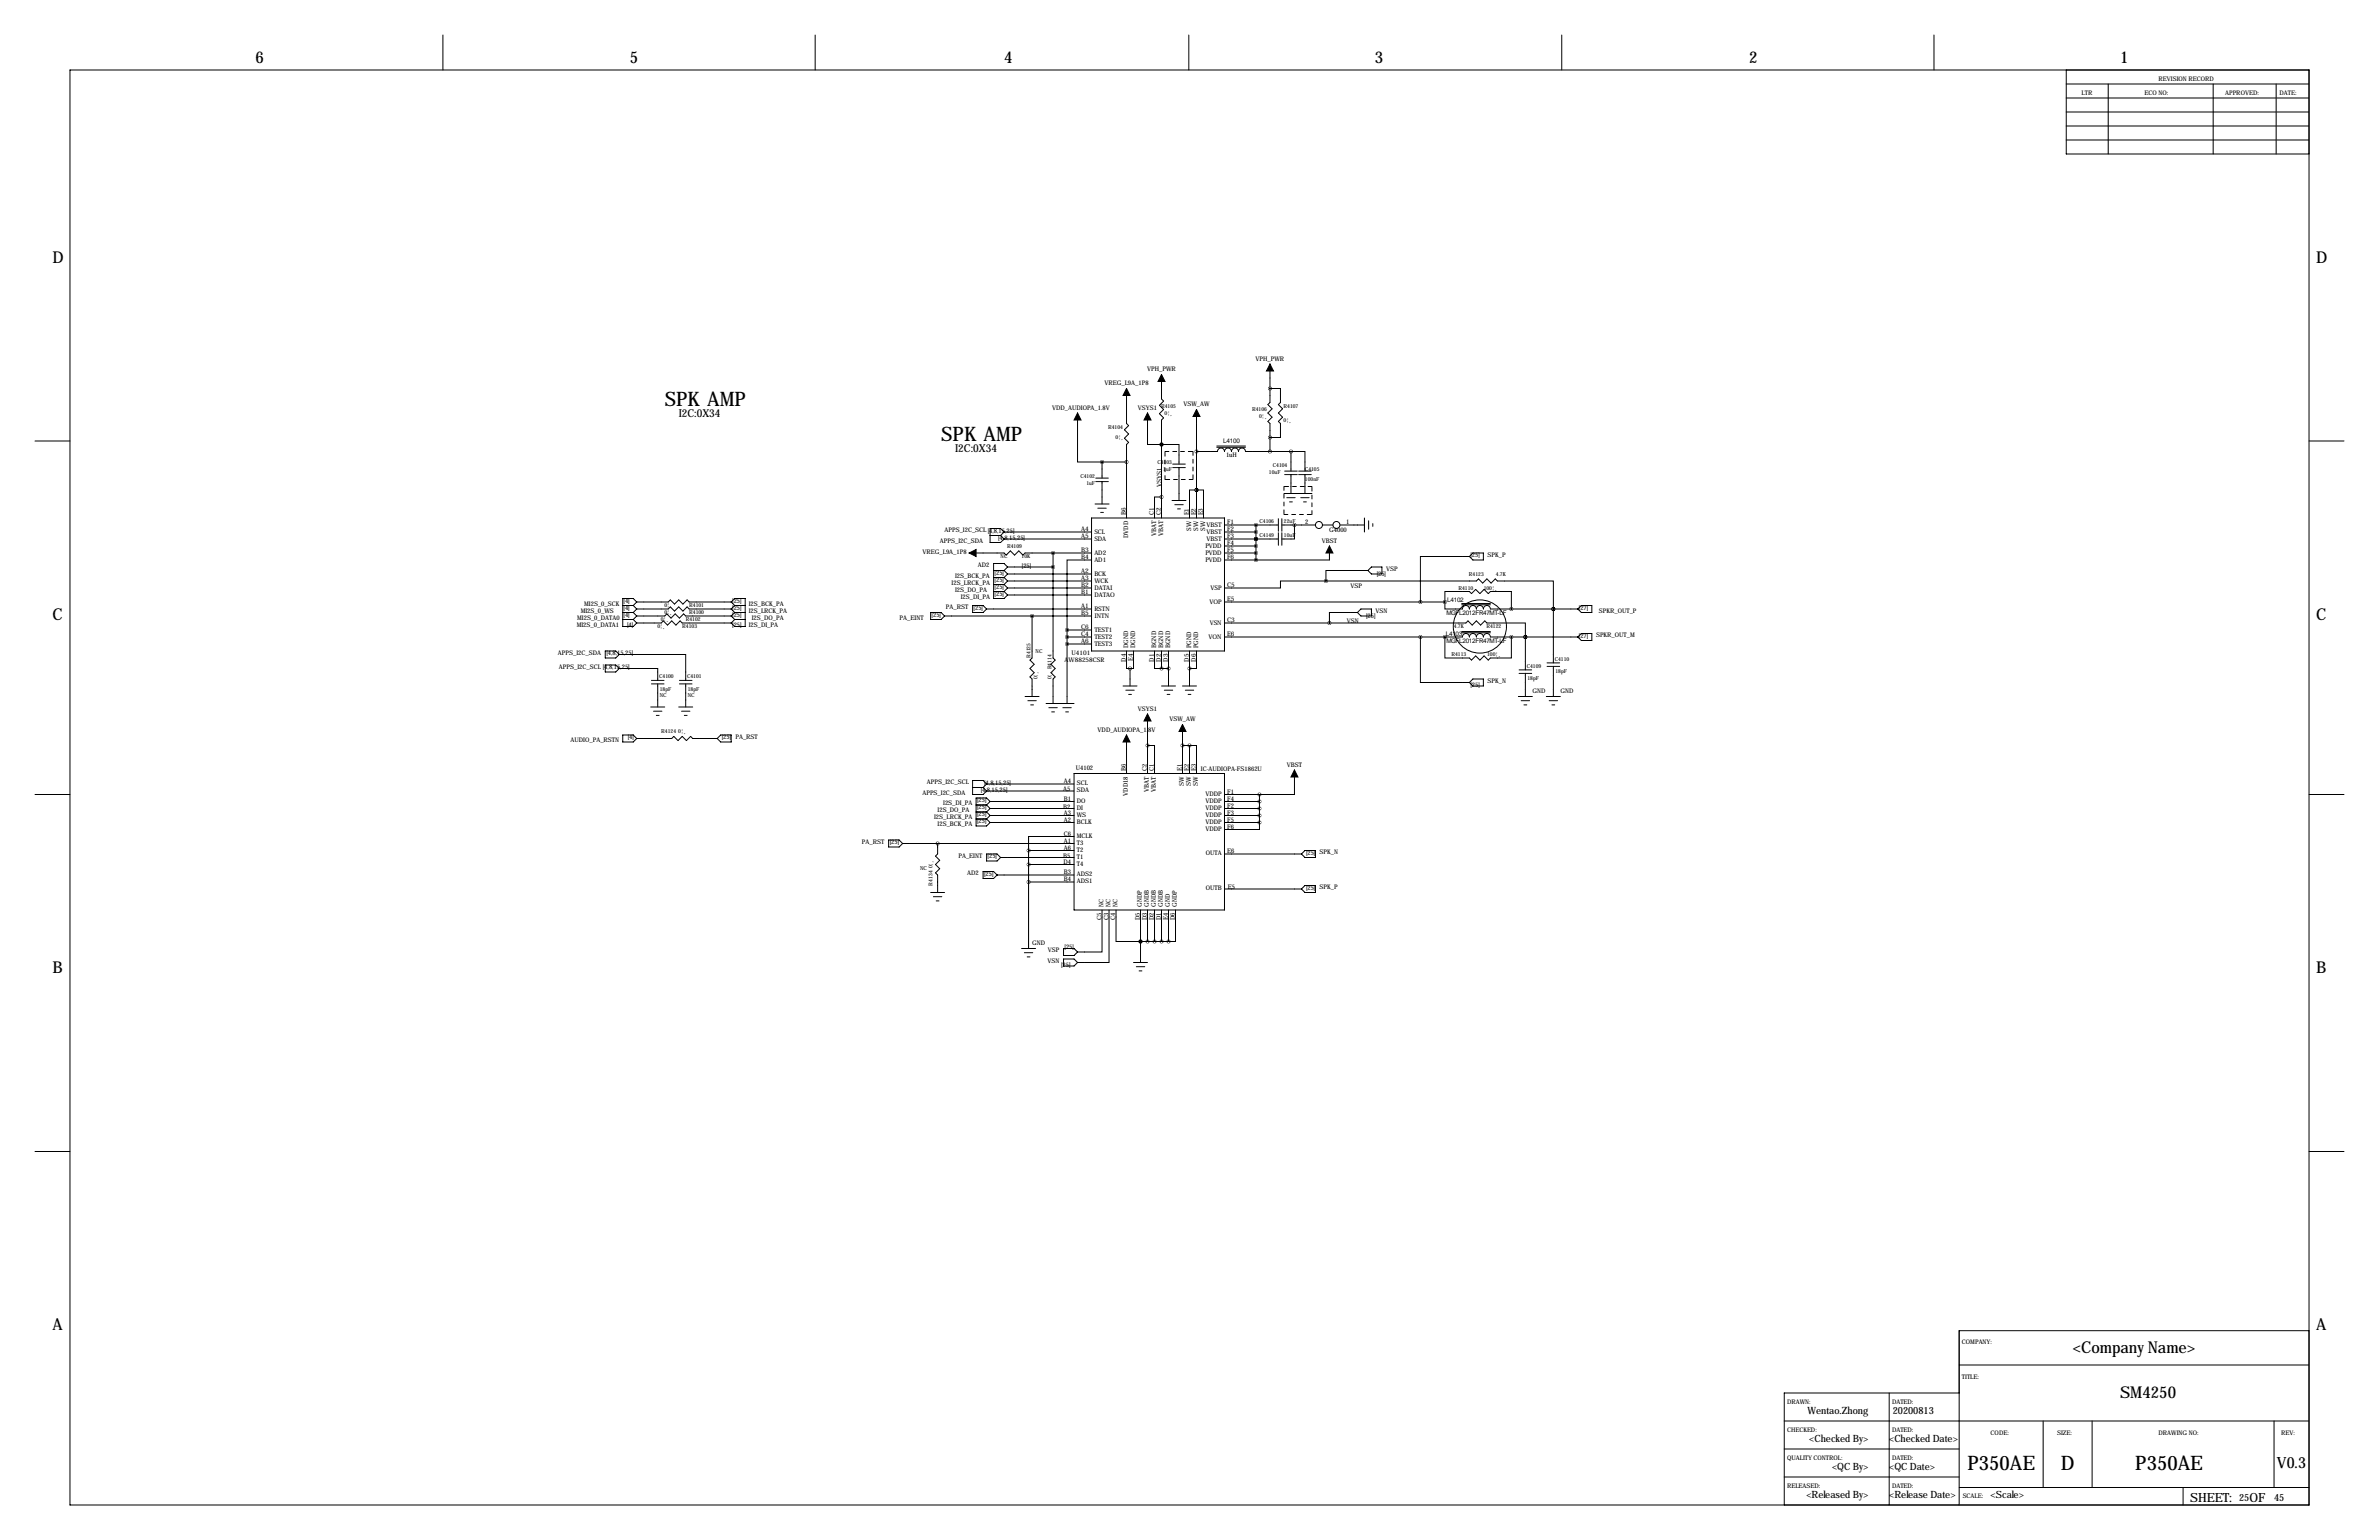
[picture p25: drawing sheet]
<svg xmlns="http://www.w3.org/2000/svg" width="864mm" height="559mm" viewBox="0 0 864 559" stroke-linecap="round" stroke-linejoin="round" font-family="sans-serif">
<defs><g id="words">
<g font-size="7.3">
<text x="241.3" y="147.3">SPK AMP</text>
<text x="341.6" y="160">SPK AMP</text>
<text x="714.2" y="533.3">P350AE</text>
<text x="748.1" y="533.3">D</text>
<text x="775.1" y="533.3">P350AE</text>
</g>
<g font-size="5.9">
<text x="92.7" y="22.9">6</text>
<text x="228.6" y="22.9">5</text>
<text x="364.5" y="22.9">4</text>
<text x="499.1" y="22.9">3</text>
<text x="635" y="22.9">2</text>
<text x="769.6" y="22.9">1</text>
<text x="19" y="95.2">D</text>
<text x="840.7" y="95.2">D</text>
<text x="19" y="224.8">C</text>
<text x="840.7" y="224.8">C</text>
<text x="19" y="353.1">B</text>
<text x="840.7" y="353.1">B</text>
<text x="19" y="482.6">A</text>
<text x="840.7" y="482.6">A</text>
<text x="752.5" y="490.9">&lt;Company Name&gt;</text>
<text x="769.6" y="507.4">SM4250</text>
</g>
<text font-size="5.6" x="826.6" y="532.7">V0.3</text>
<g font-size="4.6">
<text x="795" y="544.8">SHEET:</text>
<text x="816.6" y="544.8">OF</text>
</g>
<g font-size="4">
<text x="246.4" y="151.1">I2C:0X34</text>
<text x="346.7" y="163.8">I2C:0X34</text>
</g>
<g font-size="3.6">
<text x="656.1" y="513">Wentao.Zhong</text>
<text x="687.1" y="513">20200813</text>
<text x="656.8" y="523.2">&lt;Checked By&gt;</text>
<text x="685.8" y="523.2">&lt;Checked Date&gt;</text>
<text x="665.1" y="533.3">&lt;QC By&gt;</text>
<text x="685.8" y="533.3">&lt;QC Date&gt;</text>
<text x="655.7" y="543.5">&lt;Released By&gt;</text>
<text x="685.8" y="543.5">&lt;Release Date&gt;</text>
<text x="722.6" y="543.5">&lt;Scale&gt;</text>
<text x="812.8" y="544.8">25</text>
<text x="825.5" y="544.8">45</text>
</g>
<g font-size="2.3">
<text x="783.6" y="29.2">REVISION RECORD</text>
<text x="755.6" y="34.3">LTR</text>
<text x="778.5" y="34.3">ECO NO:</text>
<text x="807.7" y="34.3">APPROVED:</text>
<text x="827.5" y="34.3">DATE:</text>
<text x="455.8" y="130.8">VPH_PWR</text>
<text x="416.4" y="134.6">VPH_PWR</text>
<text x="400.9" y="139.7">VREG_L9A_1P8</text>
<text x="382" y="148.6">VDD_AUDIOPA_1.8V</text>
<text x="413.1" y="148.6">VSYS1</text>
<text x="429.6" y="147.3">VSW_AW</text>
<text x="444.1" y="160.8">L4100</text>
<text x="445.1" y="165.9">1uH</text>
<text x="421.6" y="176.5" transform="rotate(-90 421.6 176.5)">VSYS1</text>
<text x="408.7" y="186.9" transform="rotate(-90 408.7 186.9)">B6</text>
<text x="418.8" y="186.9" transform="rotate(-90 418.8 186.9)">C1</text>
<text x="421.4" y="186.9" transform="rotate(-90 421.4 186.9)">C2</text>
<text x="431.5" y="186.9" transform="rotate(-90 431.5 186.9)">E1</text>
<text x="434.1" y="186.9" transform="rotate(-90 434.1 186.9)">E2</text>
<text x="436.6" y="186.9" transform="rotate(-90 436.6 186.9)">E3</text>
<text x="438" y="191.1">VBST</text>
<text x="445.5" y="190.2">F1</text>
<text x="473.8" y="190.2">2</text>
<text x="488.7" y="190.2">1</text>
<text x="341.2" y="196.8">APPS_I2C_SDA</text>
<text x="342.9" y="193">APPS_I2C_SCL [4,8,15,25]</text>
<text x="362.4" y="195.8">[4,8,15,25]</text>
<text x="392.5" y="192.8">A4</text>
<text x="392.5" y="195.3">A5</text>
<text x="397.3" y="193.6">SCL</text>
<text x="397.3" y="196.1">SDA</text>
<text x="409.5" y="195.2" transform="rotate(-90 409.5 195.2)">DVDD</text>
<text x="419.7" y="194.6" transform="rotate(-90 419.7 194.6)">VBAT</text>
<text x="422.2" y="194.6" transform="rotate(-90 422.2 194.6)">VBAT</text>
<text x="432.4" y="192.5" transform="rotate(-90 432.4 192.5)">SW</text>
<text x="434.9" y="192.5" transform="rotate(-90 434.9 192.5)">SW</text>
<text x="437.4" y="192.5" transform="rotate(-90 437.4 192.5)">SW</text>
<text x="438" y="193.6">VBST</text>
<text x="438" y="196.1">VBST</text>
<text x="445.5" y="192.8">F2</text>
<text x="445.5" y="195.3">F3</text>
<text x="445.5" y="197.9">F4</text>
<text x="479.8" y="196.8">VBST</text>
<text x="482.5" y="193">G4000</text>
<text x="334.9" y="200.9">VREG_L9A_1P8</text>
<text x="392.5" y="200.4">B3</text>
<text x="392.5" y="202.9">B4</text>
<text x="397.3" y="201.2">AD2</text>
<text x="397.3" y="203.8">AD1</text>
<text x="437.6" y="198.7">PVDD</text>
<text x="437.6" y="201.2">PVDD</text>
<text x="437.6" y="203.8">PVDD</text>
<text x="445.5" y="200.4">F5</text>
<text x="445.5" y="202.9">F6</text>
<text x="533.8" y="202.2">[25]</text>
<text x="540" y="201.9">SPK_P</text>
<text x="346.7" y="209.6">I2S_BCK_PA</text>
<text x="354.9" y="205.7">AD2</text>
<text x="361.1" y="208.5">[25]</text>
<text x="371" y="206">[25]</text>
<text x="392.5" y="208">A2</text>
<text x="397.3" y="208.8">BCK</text>
<text x="499.7" y="209.1">[25]</text>
<text x="503.2" y="207">VSP</text>
<text x="345.4" y="212.1">I2S_LRCK_PA</text>
<text x="346.7" y="214.6">I2S_DO_PA</text>
<text x="361.1" y="211.1">[25]</text>
<text x="361.1" y="213.6">[25]</text>
<text x="392.5" y="210.6">A3</text>
<text x="392.5" y="215.6">B1</text>
<text x="392.5" y="213.1">B2</text>
<text x="397.3" y="211.4">WCK</text>
<text x="397.3" y="213.9">DATAI</text>
<text x="439.4" y="213.9">VSP</text>
<text x="445.5" y="213.1">C5</text>
<text x="490.2" y="213.4">VSP</text>
<text x="212.1" y="219.7">MI2S_0_SCK</text>
<text x="226.4" y="218.7">[4]</text>
<text x="226.4" y="221.2">[4]</text>
<text x="265.8" y="218.7">[25]</text>
<text x="265.8" y="221.2">[25]</text>
<text x="271.8" y="219.7">I2S_BCK_PA</text>
<text x="343.4" y="221">PA_RST</text>
<text x="348.7" y="217.2">I2S_DI_PA</text>
<text x="353.4" y="221.2">[25]</text>
<text x="361.1" y="216.2">[25]</text>
<text x="392.5" y="220.7">A1</text>
<text x="397.3" y="221.5">RSTN</text>
<text x="397.3" y="216.5">DATAO</text>
<text x="439" y="219">VOP</text>
<text x="445.5" y="218.2">E5</text>
<text x="525.4" y="218.4">L4102</text>
<text x="573.2" y="221.2">[27]</text>
<text x="209.4" y="227.3">MI2S_0_DATA1</text>
<text x="209.5" y="224.8">MI2S_0_DATA0</text>
<text x="210.8" y="222.3">MI2S_0_WS</text>
<text x="226.4" y="223.8">[4]</text>
<text x="227.6" y="227.6">[4]</text>
<text x="265.8" y="223.8">[25]</text>
<text x="265.8" y="227.6">[25]</text>
<text x="271.8" y="227.3">I2S_DI_PA</text>
<text x="271.8" y="222.3">I2S_LRCK_PA</text>
<text x="272.9" y="224.8">I2S_DO_PA</text>
<text x="326.6" y="224.8">PA_EINT</text>
<text x="338.2" y="223.8">[25]</text>
<text x="392.5" y="223.3">B5</text>
<text x="397.3" y="224.1">INTN</text>
<text x="439.1" y="226.6">VSN</text>
<text x="445.5" y="225.8">C3</text>
<text x="488.9" y="226.1">VSN</text>
<text x="495.9" y="224.3">[25]</text>
<text x="499.4" y="222.3">VSN</text>
<text x="525.1" y="223">MGFL2012FR47MT-LF</text>
<text x="580.4" y="222.3">SPKR_OUT_P</text>
<text x="392.5" y="233.4">A6</text>
<text x="392.5" y="230.9">C4</text>
<text x="392.5" y="228.3">C6</text>
<text x="397.3" y="231.7">TEST2</text>
<text x="397.3" y="229.2">TEST1</text>
<text x="438.7" y="231.7">VON</text>
<text x="445.5" y="230.9">E6</text>
<text x="524.8" y="230.6">L4103</text>
<text x="525.1" y="233.2">MGFL2012FR47MT-LF</text>
<text x="573.2" y="231.4">[27]</text>
<text x="579.4" y="231.1">SPKR_OUT_M</text>
<text x="202.5" y="237.5">APPS_I2C_SDA</text>
<text x="220.1" y="237.8">[4,8,15,25]</text>
<text x="389" y="237.5">U4101</text>
<text x="397.3" y="234.2">TEST3</text>
<text x="409.5" y="235.2" transform="rotate(-90 409.5 235.2)">DGND</text>
<text x="411.2" y="239.9" transform="rotate(-90 411.2 239.9)">E4</text>
<text x="412" y="235.2" transform="rotate(-90 412 235.2)">DGND</text>
<text x="419.7" y="235.2" transform="rotate(-90 419.7 235.2)">BGND</text>
<text x="422.2" y="235.2" transform="rotate(-90 422.2 235.2)">BGND</text>
<text x="424.7" y="235.2" transform="rotate(-90 424.7 235.2)">BGND</text>
<text x="432.4" y="235.2" transform="rotate(-90 432.4 235.2)">PGND</text>
<text x="434.9" y="235.2" transform="rotate(-90 434.9 235.2)">PGND</text>
<text x="202.9" y="242.6">APPS_I2C_SCL [4,8,15,25]</text>
<text x="386.5" y="240.4">AW88258CSR</text>
<text x="408.7" y="240.1" transform="rotate(-90 408.7 240.1)">D4</text>
<text x="418.8" y="240.1" transform="rotate(-90 418.8 240.1)">D1</text>
<text x="421.4" y="240.1" transform="rotate(-90 421.4 240.1)">D2</text>
<text x="423.9" y="240.1" transform="rotate(-90 423.9 240.1)">D3</text>
<text x="431.5" y="240.1" transform="rotate(-90 431.5 240.1)">D5</text>
<text x="434.1" y="240.1" transform="rotate(-90 434.1 240.1)">D6</text>
<text x="533.8" y="249.2">[25]</text>
<text x="540" y="247.7">SPK_N</text>
<text x="556.3" y="251.5">GND</text>
<text x="566.4" y="251.5">GND</text>
<text x="413.1" y="257.8">VSYS1</text>
<text x="424.5" y="261.6">VSW_AW</text>
<text x="207.1" y="269.2">AUDIO_PA_RSTN</text>
<text x="227.9" y="268.2">[4]</text>
<text x="262" y="268.2">[25]</text>
<text x="267" y="268">PA_RST</text>
<text x="398.5" y="265.4">VDD_AUDIOPA_1.8V</text>
<text x="390.5" y="279.4">U4102</text>
<text x="408.7" y="279.7" transform="rotate(-90 408.7 279.7)">B6</text>
<text x="416.3" y="279.7" transform="rotate(-90 416.3 279.7)">C2</text>
<text x="418.8" y="279.7" transform="rotate(-90 418.8 279.7)">C1</text>
<text x="429" y="279.7" transform="rotate(-90 429 279.7)">E1</text>
<text x="431.5" y="279.7" transform="rotate(-90 431.5 279.7)">E2</text>
<text x="434.1" y="279.7" transform="rotate(-90 434.1 279.7)">E3</text>
<text x="436" y="279.7">IC-AUDIOPA-FS1862U</text>
<text x="467.1" y="278.1">VBST</text>
<text x="336.5" y="284.5">APPS_I2C_SCL</text>
<text x="356" y="287.3">[4,8,15,25]</text>
<text x="357.3" y="284.7">[4,8,15,25]</text>
<text x="386" y="287">A5</text>
<text x="386.2" y="284.2">A4</text>
<text x="390.9" y="285">SCL</text>
<text x="390.9" y="287.5">SDA</text>
<text x="417.1" y="287.2" transform="rotate(-90 417.1 287.2)">VBAT</text>
<text x="419.6" y="287.2" transform="rotate(-90 419.6 287.2)">VBAT</text>
<text x="429.8" y="285.1" transform="rotate(-90 429.8 285.1)">SW</text>
<text x="432.3" y="285.1" transform="rotate(-90 432.3 285.1)">SW</text>
<text x="434.9" y="285.1" transform="rotate(-90 434.9 285.1)">SW</text>
<text x="334.8" y="288.3">APPS_I2C_SDA</text>
<text x="342.4" y="292.1">I2S_DI_PA</text>
<text x="354.7" y="293.6">[25]</text>
<text x="354.7" y="291.1">[25]</text>
<text x="386" y="293.4">B2</text>
<text x="386.2" y="290.6">B1</text>
<text x="390.9" y="291.3">DO</text>
<text x="390.9" y="293.9">DI</text>
<text x="409.5" y="288.7" transform="rotate(-90 409.5 288.7)">VDD18</text>
<text x="437.6" y="288.8">VDDP</text>
<text x="437.6" y="293.9">VDDP</text>
<text x="437.6" y="291.3">VDDP</text>
<text x="445.5" y="288">F1</text>
<text x="445.5" y="293.1">F2</text>
<text x="445.5" y="290.6">F4</text>
<text x="339.1" y="297.2">I2S_LRCK_PA</text>
<text x="340.4" y="299.7">I2S_BCK_PA</text>
<text x="340.4" y="294.6">I2S_DO_PA</text>
<text x="354.7" y="298.7">[25]</text>
<text x="354.7" y="296.2">[25]</text>
<text x="386.2" y="298.2">A2</text>
<text x="386.2" y="295.7">A3</text>
<text x="390.9" y="299">BCLK</text>
<text x="390.9" y="296.4">WS</text>
<text x="437.6" y="296.4">VDDP</text>
<text x="437.6" y="299">VDDP</text>
<text x="445.5" y="295.7">F3</text>
<text x="445.5" y="298.2">F5</text>
<text x="386.2" y="305.8">A1</text>
<text x="386.2" y="303.3">C6</text>
<text x="390.9" y="304">MCLK</text>
<text x="437.6" y="301.5">VDDP</text>
<text x="445.5" y="300.7">F6</text>
<text x="312.9" y="306.1">PA_RST</text>
<text x="323" y="306.3">[25]</text>
<text x="347.9" y="311.1">PA_EINT</text>
<text x="358.5" y="311.4">[25]</text>
<text x="386" y="311.1">B5</text>
<text x="386.2" y="308.4">A6</text>
<text x="390.9" y="306.6">T3</text>
<text x="390.9" y="311.7">T1</text>
<text x="390.9" y="309.1">T2</text>
<text x="437.7" y="310.4">OUTA</text>
<text x="445.5" y="309.6">E6</text>
<text x="474.1" y="310.1">[25]</text>
<text x="479" y="309.9">SPK_N</text>
<text x="351.1" y="317.5">AD2</text>
<text x="357.3" y="317.8">[25]</text>
<text x="386.1" y="313.4">D4</text>
<text x="386.2" y="317.2">B3</text>
<text x="390.9" y="314.2">T4</text>
<text x="386.2" y="319.8">B4</text>
<text x="390.9" y="318">ADS2</text>
<text x="390.9" y="320.6">ADS1</text>
<text x="437.7" y="323.1">OUTB</text>
<text x="445.8" y="322.6">E5</text>
<text x="474.1" y="322.8">[25]</text>
<text x="479" y="322.6">SPK_P</text>
<text x="400.6" y="329.2" transform="rotate(-90 400.6 329.2)">NC</text>
<text x="403.1" y="329.2" transform="rotate(-90 403.1 329.2)">NC</text>
<text x="405.6" y="329.2" transform="rotate(-90 405.6 329.2)">NC</text>
<text x="414.5" y="329.2" transform="rotate(-90 414.5 329.2)">GNDP</text>
<text x="417.1" y="329.2" transform="rotate(-90 417.1 329.2)">GNDB</text>
<text x="419.6" y="329.2" transform="rotate(-90 419.6 329.2)">GNDB</text>
<text x="422.2" y="329.2" transform="rotate(-90 422.2 329.2)">GNDB</text>
<text x="424.7" y="329.2" transform="rotate(-90 424.7 329.2)">GND</text>
<text x="427.2" y="329.2" transform="rotate(-90 427.2 329.2)">GNDP</text>
<text x="399.8" y="333.9" transform="rotate(-90 399.8 333.9)">C5</text>
<text x="402.3" y="333.9" transform="rotate(-90 402.3 333.9)">C3</text>
<text x="404.9" y="333.9" transform="rotate(-90 404.9 333.9)">C4</text>
<text x="413.8" y="334" transform="rotate(-90 413.8 334)">D5</text>
<text x="416.3" y="334" transform="rotate(-90 416.3 334)">D3</text>
<text x="418.8" y="334" transform="rotate(-90 418.8 334)">D2</text>
<text x="421.4" y="334" transform="rotate(-90 421.4 334)">D1</text>
<text x="423.9" y="333.9" transform="rotate(-90 423.9 333.9)">E4</text>
<text x="426.5" y="334" transform="rotate(-90 426.5 334)">D6</text>
<text x="374.6" y="342.9">GND</text>
<text x="380.3" y="345.4">VSP</text>
<text x="386.5" y="344.4">[25]</text>
<text x="380.2" y="349.2">VSN</text>
<text x="385.2" y="350.8">[25]</text>
<text x="712.2" y="487.7">COMPANY:</text>
<text x="712.2" y="500.4">TITLE:</text>
<text x="648.7" y="509.3">DRAWN:</text>
<text x="686.8" y="509.3">DATED:</text>
<text x="648.7" y="519.4">CHECKED:</text>
<text x="686.8" y="519.4">DATED:</text>
<text x="722.6" y="520.7">CODE:</text>
<text x="746.8" y="520.7">SIZE:</text>
<text x="783.6" y="520.7">DRAWING NO:</text>
<text x="828" y="520.7">REV:</text>
<text x="648.7" y="529.6">QUALITY CONTROL:</text>
<text x="686.8" y="529.6">DATED:</text>
<text x="648.7" y="539.8">RELEASED:</text>
<text x="686.8" y="539.8">DATED:</text>
<text x="712.5" y="543.6">SCALE:</text>
</g>
<g font-size="2">
<text x="421.5" y="148">R4105</text>
<text x="454.5" y="149.2">R4106</text>
<text x="465.9" y="148">R4107</text>
<text x="402.3" y="155.6">R4104</text>
<text x="422.8" y="150.5">0¦¸</text>
<text x="457.1" y="151.8">0¦¸</text>
<text x="466" y="153.1">0¦¸</text>
<text x="405" y="159.4">0¦¸</text>
<text x="392.2" y="173.4">C4102</text>
<text x="420.1" y="168.3">C4103</text>
<text x="422.3" y="170.8">1uF</text>
<text x="460.6" y="172.1">10uF</text>
<text x="462.1" y="169.6">C4104</text>
<text x="473.7" y="170.8">C4105</text>
<text x="394.4" y="175.9">1uF</text>
<text x="473.7" y="174.6">100nF</text>
<text x="457.2" y="189.9">C4106</text>
<text x="466.1" y="189.9">22uF</text>
<text x="457.2" y="195">C4149</text>
<text x="466.1" y="195">10uF</text>
<text x="363.3" y="202.6">NC</text>
<text x="365.6" y="198.8">R4109</text>
<text x="370.8" y="202.6">10K</text>
<text x="533.2" y="208.9">R4123</text>
<text x="543" y="208.9">4.7K</text>
<text x="529.4" y="214">R4110</text>
<text x="538.6" y="214">100¦¸</text>
<text x="241.2" y="220.4">0¦¸</text>
<text x="250.2" y="220.4">R4101</text>
<text x="238.6" y="228">0¦¸</text>
<text x="239.9" y="225.4">0¦¸</text>
<text x="241.2" y="222.9">0¦¸</text>
<text x="247.6" y="228">R4103</text>
<text x="248.9" y="225.4">R4102</text>
<text x="250.2" y="222.9">R4100</text>
<text x="527.8" y="228">4.7K</text>
<text x="539.6" y="228">R4122</text>
<text x="374" y="238.8" transform="rotate(-90 374 238.8)">R4125</text>
<text x="376" y="236.9">NC</text>
<text x="526.9" y="238.1">R4113</text>
<text x="539.9" y="238.1">100¦¸</text>
<text x="564.4" y="239.8">C4110</text>
<text x="554.2" y="242.3">C4109</text>
<text x="564.6" y="244.3">18pF</text>
<text x="239.3" y="246.1">C4100</text>
<text x="239.5" y="250.7">18pF</text>
<text x="249.4" y="246.1">C4101</text>
<text x="249.7" y="250.7">18pF</text>
<text x="376.6" y="246.5" transform="rotate(-90 376.6 246.5)">0¦¸</text>
<text x="381.7" y="246.5" transform="rotate(-90 381.7 246.5)">0¦¸ R4114</text>
<text x="554.5" y="246.9">18pF</text>
<text x="239.5" y="253">NC</text>
<text x="249.7" y="253">NC</text>
<text x="240" y="266.1">R4124</text>
<text x="246.2" y="266.1">0¦¸</text>
<text x="334" y="315.6">NC</text>
<text x="338.5" y="315.1" transform="rotate(-90 338.5 315.1)">0¦¸</text>
<text x="338.5" y="321.3" transform="rotate(-90 338.5 321.3)">R4134</text>
</g>
</g></defs>
<g fill="none" stroke="#000" stroke-width=".36">
<path d="M160.8 12.7v12.7M295.9 12.7v12.7M431.5 12.7v12.7M566.9 12.7v12.7M702.1 12.7v12.7M25.4 25.4h812.8v520.7h-812.8zM750.1 25.4v30.5h88.1M750.1 35.6h88.1M750.1 30.5h88.1M765.3 30.5v25.4M803.4 30.5v25.4M826.3 30.5v25.4"/>
<path d="M750.1 50.8h88.1M750.1 45.7h88.1M750.1 40.6h88.1M421.6 135.9v8.9l.8 .7-1.5 1.6 1.5 1.5-1.5 1.5 1.5 1.5-.8 .8v35.6M461 132.1v14l-.8 .7 1.6 1.5-1.6 1.6 1.6 1.5-1.6 1.5 .8 .8v10.1M391.2 149.9v17.7h8.8M408.9 141v12.7l.8 .7-1.5 1.6 1.5 1.5-1.5 1.5 1.5 1.5-.8 .8v26.7M416.6 149.9v11.4h5M434.3 148.6v39.4M461 141h3.8v5.1l-.7 .7 1.5 1.5-1.5 1.6 1.5 1.5-1.5 1.5 .7 .8v5.1h-3.8M12.7 160h12.7M397.8 173.5h4.5"/>
<path d="M397.8 174.8h4.5M400 167.6v5.9M400 174.8v8.1M400 167.6h8.9M421.6 161.3h6.4v7.1M421.6 161.3h.1M425.7 168.4h4.6M425.7 169.7h4.6M428 169.7v11.9M434.3 163.8h7.7a1.27 1.27 0 0 1 1.2-1.2 1.27 1.27 0 0 1 1.3 1.2 1.27 1.27 0 0 1 1.3-1.2 1.27 1.27 0 0 1 1.2 1.2 1.27 1.27 0 0 1 1.3-1.2 1.27 1.27 0 0 1 1.3 1.2 1.27 1.27 0 0 1 1.2-1.2 1.27 1.27 0 0 1 1.3 1.2h16.5M434.3 177.8h.1M434.3 177.8h-2.5v10.2"/>
<path d="M434.3 177.8h2.6v10.2M441.7 162.3h10.4M441.7 161.8h10.4M466.1 179.1h10.1M466.3 170.9h4.6M466.3 172.2h4.6M468.6 163.8h5.1v7.1M468.6 163.8v7.1M468.6 172.2v6.9M471.4 170.9h4.6M471.4 172.2h4.6M473.7 172.2v6.9"/>
<path d="M838.2 160h12.7M359.4 194.3h3.8M363.2 194.3l1.3 1.3M364.5 193h31.7M364.5 195.6h31.7M364.5 193l-1.3 1.3M364.5 193l-1.3-1.2h-3.8v5h3.8l1.3-1.2M396.2 188h48.3v48.2h-48.3zM397.5 182.9h5.1M398.5 184.4h3.1M399.5 185.9h1.1M421.6 180.3h-2.5v7.7"/>
<path d="M425.4 181.6h5.1M426.5 183.1h3M427.5 184.7h1M444.5 190.5h19.6M444.5 193h11.4M444.5 195.6h19.6M444.5 198.1h11.4M455.9 195.6h.1M455.9 190.5v12.7M464.1 188.2v4.6M464.1 193.3v4.6M465.3 190.5h12.2"/>
<path d="M465.3 188.2v4.6M465.3 193.3v4.6M467.1 180.6h3.1M468.1 182.1h1M469.9 190.5v5.1h-4.6M472.2 180.6h3M473.2 182.1h1M480.1 190.5h3.8M482.6 198.1v5.1h-38.1M486.4 190.5h8.9M495.3 188v5M496.8 189v3"/>
<path d="M498.3 190v1M226.1 219.7h3.8M229.9 219.7l1.2 1.3M231.1 218.4h11.5l.7-.7 1.6 1.5 1.5-1.5 1.5 1.5 1.5-1.5 .8 .7h15.2M231.1 218.4l-1.2 1.3M231.1 218.4l-1.2-1.2h-3.8v10.1h3.8l1.2-1.2M265.4 218.4l1.3-1.2h3.8v10.1h-3.8l-1.3-1.2M265.4 218.4l1.3 1.3M266.7 219.7h3.8M266.7 219.7l-1.3 1.3M351.8 200.7h12.7l.8 .7 1.5-1.5 1.5 1.5 1.5-1.5 1.5 1.5 .8-.7h24.1M353.1 219.7h3.8l1.2 1.3-1.2 1.2h-3.8z"/>
<path d="M360.7 214.6h3.8M360.7 209.6h3.8M360.7 207h3.8M360.7 212.1h3.8M364.5 207l1.3 1.3M364.5 209.6l1.3 1.2M364.5 212.1l1.3 1.3M364.5 214.6l1.3 1.3M365.8 208.3h30.4M365.8 210.8h30.4M365.8 215.9h30.4M365.8 213.4h30.4"/>
<path d="M365.8 208.3l-1.3 1.3M365.8 205.7l-1.3-1.2h-3.8v12.7h3.8l1.3-1.3M365.8 210.8l-1.3 1.3M365.8 213.4l-1.3 1.2M365.8 205.7h16.5M365.8 205.7l-1.3 1.3M382.3 200.7v38.1l.7 .7-1.5 1.5 1.5 1.6-1.5 1.5 1.5 1.5-.7 .8v8.9M396.2 203.2h-8.9v25.4M444.5 218.4h80M444.5 200.7h11.4M481.3 210.8h54.6l.8-.7 1.5 1.5 1.6-1.5 1.5 1.5 1.5-1.5 .8 .7h20.3v10.2M481.3 210.8h-16.5v2.6h-20.3"/>
<path d="M496.6 207h-15.3v3.8M497.8 205.7h3.8v2.6h-3.8l-1.2-1.3zM524.5 218.4v2.6h6.4a1.27 1.27 0 0 1 1.2-1.3 1.27 1.27 0 0 1 1.3 1.3 1.27 1.27 0 0 1 1.3-1.3 1.27 1.27 0 0 1 1.2 1.3 1.27 1.27 0 0 1 1.3-1.3 1.27 1.27 0 0 1 1.3 1.3 1.27 1.27 0 0 1 1.3-1.3 1.27 1.27 0 0 1 1.2 1.3h31.8M524.5 218.4v-3.8h8.9l.8 .8 1.5-1.5 1.5 1.5 1.5-1.5 1.6 1.5 .7-.8h7.6v6.4M530.6 219.5h10.4M530.6 219h10.4M533.4 201.9h-17.8v16.5M534.7 200.7h3.8v2.5h-3.8l-1.3-1.3zM574 219.7h3.8v2.5h-3.8l-1.2-1.2zM219.7 236.2h3.8l1.3 1.3-1.3 1.3h-3.8zM224.8 237.5h24.1v9.4M226.1 222.2h3.8"/>
<path d="M226.1 224.8h3.8M229.9 222.2l1.2 1.3M229.9 224.8l1.2 1.3M231.1 223.5h10.2l.8-.7 1.5 1.5 1.5-1.5 1.5 1.5 1.6-1.5 .7 .7h16.5M231.1 226.1h8.9l.8-.8 1.5 1.5 1.5-1.5 1.6 1.5 1.5-1.5 .7 .8h17.8M231.1 221h11.5l.7-.8 1.6 1.5 1.5-1.5 1.5 1.5 1.5-1.5 .8 .8h15.2M231.1 221l-1.2 1.2M231.1 223.5l-1.2 1.3M265.4 221l1.3 1.2M265.4 223.5l1.3 1.3M266.7 222.2h3.8M266.7 224.8h3.8"/>
<path d="M266.7 222.2l-1.3 1.3M266.7 224.8l-1.3 1.3M337.8 222.2h3.8l1.3 1.3-1.3 1.3h-3.8zM342.9 223.5h53.3M358.1 221h38.1M374.6 223.5v15.3l-.7 .7 1.5 1.5-1.5 1.6 1.5 1.5-1.5 1.5 .7 .8v6.3M387.3 233.7h8.9M387.3 231.1h8.9M387.3 228.6h8.9M387.3 228.6v26.7M408.9 236.2v6.4h1.3M411.5 236.2v6.4h-1.3"/>
<path d="M419.1 236.2v6.4h2.5M421.6 236.2v6.4M424.2 236.2v12.7M431.8 236.2v12.7M434.3 236.2v6.4h-2.5M444.5 231.1h86.4a1.27 1.27 0 0 1 1.2-1.2 1.27 1.27 0 0 1 1.3 1.2 1.27 1.27 0 0 1 1.3-1.2 1.27 1.27 0 0 1 1.2 1.2 1.27 1.27 0 0 1 1.3-1.2 1.27 1.27 0 0 1 1.3 1.2 1.27 1.27 0 0 1 1.3-1.2 1.27 1.27 0 0 1 1.2 1.2h31.8M444.5 226.1h87.6l.8-.8 1.5 1.5 1.5-1.5 1.6 1.5 1.5-1.5 .8 .8h13.9v5M492.8 222.2h-10.2v3.9M494 221h3.8v2.5h-3.8l-1.2-1.3zM515.6 231.1v16.5h17.8M524.5 231.1v7.7h8.9l.8 .7 1.5-1.5 1.5 1.5 1.5-1.5 1.6 1.5 .7-.7h7.6v-7.7M530.6 229.6h10.4"/>
<path d="M530.6 229.2h10.4M553.7 231.1h.1M553.7 231.1v12M563.9 221h.1M563.9 221v19.5M574 229.9h3.8v2.5h-3.8l-1.2-1.3zM219.7 241.3h3.8l1.3 1.3-1.3 1.2h-3.8zM224.8 242.6h14v4.3M236.2 256.5h5.1M236.5 248.2h4.5M236.5 246.9h4.5M237.2 258.1h3.1"/>
<path d="M238.3 259.6h1M238.8 248.2v8.3M246.4 256.5h5.1M246.6 248.2h4.6M246.6 246.9h4.6M247.4 258.1h3M248.4 259.6h1M248.9 248.2v8.3M372.1 252.7h5.1M373.1 254.3h3.1M374.1 255.8h1.1M379.7 255.3h10.2"/>
<path d="M380.7 256.8h3.1M381.8 258.3h1M385.8 256.8h3.1M386.8 258.3h1.1M407.7 248.9h5M408.7 250.4h3M409.7 252h1M410.2 242.6v6.3M416.6 259.1v21.6M421.6 242.6h2.6M421.6 248.9h5.1M422.7 250.4h3"/>
<path d="M423.7 252h1M429.3 248.9h5M430.3 250.4h3M431.3 252h1M533.4 247.6l1.3-1.2h3.8v2.5h-3.8zM551.2 252.7h5.1M551.4 244.3h4.6M551.4 243.1h4.6M552.2 254.3h3M553.2 255.8h1M553.7 244.3v8.4M561.3 252.7h5.1"/>
<path d="M561.6 241.8h4.6M561.6 240.5h4.6M562.4 254.3h3M563.4 255.8h1M563.9 241.8v10.9M226.1 266.7h3.8l1.2 1.3-1.2 1.2h-3.8zM231.1 268h12.7l.8-.8 1.5 1.5 1.5-1.5 1.6 1.5 1.5-1.5 .8 .8h8.8M260.3 268l1.3-1.3h3.8v2.5h-3.8zM408.9 266.7v14M416.6 270.5h2.5v10.2M429.3 262.9v17.8M429.3 270.5h2.5"/>
<path d="M431.8 270.5h2.5v10.2M431.8 270.5v10.2M469.9 279.4v8.9h-12.7M12.7 288.3h12.7M353.1 285.8h3.8M354.3 297.2h3.8M354.3 294.6h3.8M354.3 292.1h3.8M356.9 285.8l1.2 1.2M358.1 284.5l-1.2-1.3h-3.8v5.1h3.8l1.2-1.3M358.1 284.5h31.8M358.1 287h31.8"/>
<path d="M358.1 284.5l-1.2 1.3M358.1 297.2l1.3 1.2M358.1 294.6l1.3 1.3M358.1 292.1l1.3 1.3M359.4 298.4h30.5M359.4 295.9h30.5M359.4 290.8h30.5M359.4 293.4h30.5M359.4 290.8l-1.3-1.2h-3.8v10.1h3.8l1.3-1.3M359.4 295.9l-1.3 1.3M359.4 293.4l-1.3 1.2M359.4 290.8l-1.3 1.3"/>
<path d="M389.9 280.7h54.6v49.5h-54.6zM444.5 288.3h12.7M444.5 298.4h12.7M444.5 295.9h12.7M444.5 290.8h12.7M444.5 293.4h12.7M457.2 298.4v2.6h-12.7M457.2 288.3v10.1M838.2 288.3h12.7M322.6 304.8h3.8l1.3 1.3-1.3 1.2h-3.8zM327.7 306.1h62.2M340.4 306.1v3.8l-.8 .7 1.5 1.6-1.5 1.5 1.5 1.5-1.5 1.5 .8 .8v6.3"/>
<path d="M356.9 316.2h3.8l1.2 1.3-1.2 1.3h-3.8zM358.1 309.9h3.8l1.3 1.2-1.3 1.3h-3.8zM361.9 317.5h28M363.2 311.1h26.7M373.4 313.7h16.5M373.4 308.6h16.5M373.4 308.6v35.6M389.9 303.5h-16.5v5.1M444.5 309.9h27.9M472.4 309.9l1.3-1.3h3.8v2.5h-3.8zM337.8 323.8h5.1M338.8 325.4h3.1"/>
<path d="M339.9 326.9h1M373.4 320h16.5M400 330.2v15.2h-8.8M402.6 330.2v19h-11.4M405.1 330.2v11.4h8.9M414 330.2v19M416.6 330.2v11.4M419.1 330.2v11.4M421.6 330.2v11.4M424.2 330.2v11.4M426.7 330.2v11.4h-2.5M444.5 322.6h27.9"/>
<path d="M472.4 322.6l1.3-1.3h3.8v2.5h-3.8zM370.8 344.2h5.1M371.9 345.7h3M372.9 347.2h1M386.1 344.2h3.8l1.3 1.2-1.3 1.3h-3.8zM386.1 348h3.8l1.3 1.2-1.3 1.3h-3.8zM411.5 349.2h5.1M412.5 350.8h3M413.5 352.3h1M414 341.6h.1M414 341.6h10.2M12.7 417.8h12.7"/>
<path d="M838.2 417.8h12.7M711.2 495.3h127M838.2 482.9h-127v63.2M647.7 515.6h190.5M685.8 505.5v40.6M711.2 505.5h-63.5v40.6M741.7 515.6v24.2M759.5 515.6v24.2M825.5 515.6v24.2M647.7 535.9h63.5M647.7 525.8h63.5M711.2 539.8h127"/>
<path d="M792.5 539.8v6.3"/>
<circle cx="478.8" cy="190.5" r="1.27"/>
<circle cx="485.1" cy="190.5" r="1.27"/>
<circle cx="537.2" cy="227.3" r="9.7"/>
</g>
<path d="M422.9 174v-10.2M422.9 163.8h10.2M433.1 163.8v10.2M433.1 174h-10.2M466.1 176.5v10.2M476.2 176.5h-10.1M466.1 186.7h10.1M476.2 186.7v-10.2" fill="none" stroke="#000" stroke-width=".36" stroke-dasharray="1.4 1.4"/>
<path d="M421.6 135.9l1.3 2.5h-2.5zM461 132.1l1.3 2.5h-2.6zM391.2 149.9l1.2 2.5h-2.5zM408.9 141l1.3 2.5h-2.5zM416.6 149.9l1.2 2.5h-2.5zM434.3 148.6l1.3 2.5h-2.5zM482.6 198.1l1.3 2.6h-2.6zM351.8 200.7l2.5-1.3v2.5zM416.6 259.1l1.2 2.5h-2.5zM408.9 266.7l1.3 2.5h-2.5zM429.3 262.9l1.2 2.5h-2.5zM469.9 279.4l1.3 2.5h-2.6z" fill="#000" stroke="#000" stroke-width=".36"/>
<path d="M548.6 221a.05 .05 0 0 0 .1 0 .05 .05 0 0 0-.1 0zM524.5 231.1a.05 .05 0 0 0 .1 0 .05 .05 0 0 0-.1 0zM563.8 221a.05 .05 0 0 0 .1 0 .05 .05 0 0 0-.1 0zM515.6 218.4a.05 .05 0 0 0 .1 0 .05 .05 0 0 0-.1 0zM515.6 231.1a.05 .05 0 0 0 .1 0 .05 .05 0 0 0-.1 0zM434.3 177.8a.05 .05 0 0 0 .1 0 .05 .05 0 0 0-.1 0zM382.2 200.7a.05 .05 0 0 0 .1 0 .05 .05 0 0 0-.1 0zM434.3 163.8a.05 .05 0 0 0 .1 0 .05 .05 0 0 0-.1 0zM455.9 190.5a.05 .05 0 0 0 .1 0 .05 .05 0 0 0-.1 0zM455.9 193a.05 .05 0 0 0 .1 0 .05 .05 0 0 0-.1 0zM455.9 195.6a.05 .05 0 0 0 .1 0 .05 .05 0 0 0-.1 0zM455.9 198.1a.05 .05 0 0 0 .1 0 .05 .05 0 0 0-.1 0zM455.9 200.7a.05 .05 0 0 0 .1 0 .05 .05 0 0 0-.1 0zM455.9 195.6a.05 .05 0 0 0 .1 0 .05 .05 0 0 0-.1 0zM434.3 177.8a.05 .05 0 0 0 .1 0 .05 .05 0 0 0-.1 0zM461 163.8a.05 .05 0 0 0 .1 0 .05 .05 0 0 0-.1 0zM468.6 163.8a.05 .05 0 0 0 .1 0 .05 .05 0 0 0-.1 0zM461 141a.05 .05 0 0 0 .1 0 .05 .05 0 0 0-.1 0zM461 158.8a.05 .05 0 0 0 .1 0 .05 .05 0 0 0-.1 0zM421.6 180.3a.05 .05 0 0 0 .1 0 .05 .05 0 0 0-.1 0zM421.6 161.3a.05 .05 0 0 0 .1 0 .05 .05 0 0 0-.1 0zM408.9 167.6a.05 .05 0 0 0 .1 0 .05 .05 0 0 0-.1 0zM524.5 218.4a.05 .05 0 0 0 .1 0 .05 .05 0 0 0-.1 0zM548.6 231.1a.05 .05 0 0 0 .1 0 .05 .05 0 0 0-.1 0zM553.7 231.1a.05 .05 0 0 0 .1 0 .05 .05 0 0 0-.1 0zM414 341.6a.05 .05 0 0 0 .1 0 .05 .05 0 0 0-.1 0zM416.5 341.6a.05 .05 0 0 0 .1 0 .05 .05 0 0 0-.1 0zM421.6 341.6a.05 .05 0 0 0 .1 0 .05 .05 0 0 0-.1 0zM424.1 341.6a.05 .05 0 0 0 .1 0 .05 .05 0 0 0-.1 0zM373.3 308.6a.05 .05 0 0 0 .1 0 .05 .05 0 0 0-.1 0zM373.3 313.7a.05 .05 0 0 0 .1 0 .05 .05 0 0 0-.1 0zM373.3 320a.05 .05 0 0 0 .1 0 .05 .05 0 0 0-.1 0zM414 341.6a.05 .05 0 0 0 .1 0 .05 .05 0 0 0-.1 0zM455.9 203.2a.05 .05 0 0 0 .1 0 .05 .05 0 0 0-.1 0zM421.6 161.3a.05 .05 0 0 0 .1 0 .05 .05 0 0 0-.1 0zM400 167.6a.05 .05 0 0 0 .1 0 .05 .05 0 0 0-.1 0zM416.5 270.5a.05 .05 0 0 0 .1 0 .05 .05 0 0 0-.1 0zM429.2 270.5a.05 .05 0 0 0 .1 0 .05 .05 0 0 0-.1 0zM382.2 205.7a.05 .05 0 0 0 .1 0 .05 .05 0 0 0-.1 0zM410.2 242.6a.05 .05 0 0 0 .1 0 .05 .05 0 0 0-.1 0zM421.6 242.6a.05 .05 0 0 0 .1 0 .05 .05 0 0 0-.1 0zM424.1 242.6a.05 .05 0 0 0 .1 0 .05 .05 0 0 0-.1 0zM553.7 231.1a.05 .05 0 0 0 .1 0 .05 .05 0 0 0-.1 0zM563.8 221a.05 .05 0 0 0 .1 0 .05 .05 0 0 0-.1 0zM387.3 228.6a.05 .05 0 0 0 .1 0 .05 .05 0 0 0-.1 0zM387.3 231.1a.05 .05 0 0 0 .1 0 .05 .05 0 0 0-.1 0zM387.3 233.7a.05 .05 0 0 0 .1 0 .05 .05 0 0 0-.1 0zM340.3 306.1a.05 .05 0 0 0 .1 0 .05 .05 0 0 0-.1 0zM374.6 223.5a.05 .05 0 0 0 .1 0 .05 .05 0 0 0-.1 0zM481.3 210.8a.05 .05 0 0 0 .1 0 .05 .05 0 0 0-.1 0z" fill="#000" stroke="#000" stroke-width="1.3"/>
<use href="#words"/>
</svg>
